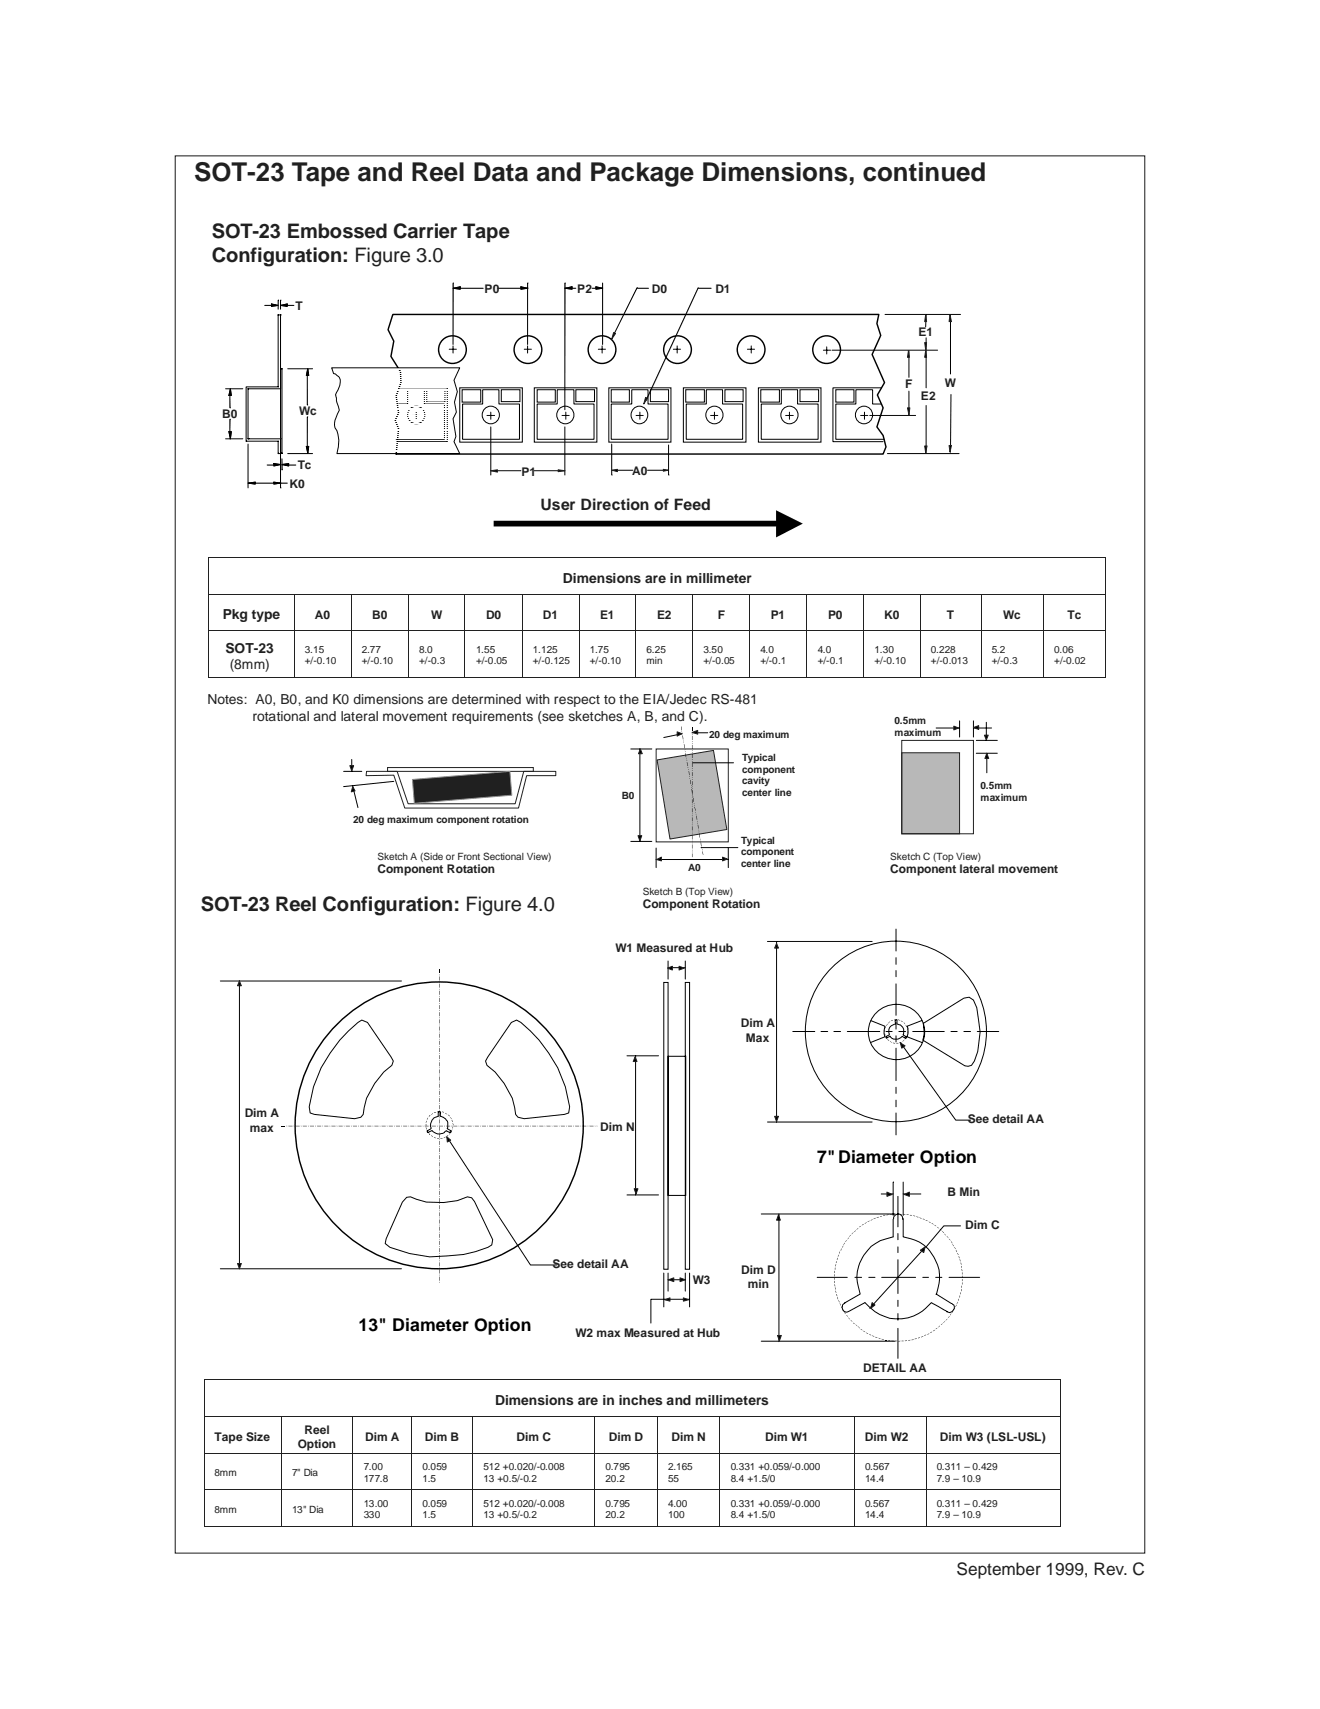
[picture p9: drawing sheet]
<svg xmlns="http://www.w3.org/2000/svg" width="216mm" height="279mm" viewBox="0 0 216 279" stroke-linecap="round" stroke-linejoin="round" font-family="sans-serif">
<defs><g id="words">
<text font-size="4.2" fill="#231f20" x="31.7" y="29.5">SOT-23 Tape and Reel Data and Package Dimensions, continued</text>
<g font-size="3.3" fill="#231f20">
<text x="34.6" y="38.9">SOT-23 Embossed Carrier Tape</text>
<text x="34.6" y="42.8">Configuration: Figure 3.0</text>
<text x="32.8" y="149">SOT-23 Reel Configuration: Figure 4.0</text>
</g>
<g font-size="2.9">
<text x="133.7" y="190.2">7&quot;Diameter Option</text>
<text x="58.6" y="217.6">13&quot; Diameter Option</text>
</g>
<text font-size="2.8" fill="#231f20" x="156.5" y="257.6">September 1999, Rev. C</text>
<text font-size="2.6" fill="#231f20" x="88.4" y="83.4">User Direction of Feed</text>
<g font-size="2.3" fill="#231f20">
<text x="92.1" y="95.3">Dimensions are in millimeter</text>
<text x="36.4" y="101.3">Pkg type</text>
<text x="36.9" y="106.8">SOT-23</text>
<text x="37.6" y="109.3">(8mm)</text>
<text x="33.9" y="115.1">Notes: A0, B0, and K0 dimensions are determined with respect to the EIA/Jedec RS-481</text>
<text x="41.3" y="117.8">rotational and lateral movement requirements (see sketches A, B, and C).</text>
<text x="81" y="229.7">Dimensions are in inches and millimeters</text>
</g>
<g font-size="1.9" fill="#231f20">
<text x="79.3" y="47.9">P0</text>
<text x="94.4" y="47.9">P2</text>
<text x="106.6" y="47.9">D0</text>
<text x="117" y="47.9">D1</text>
<text x="48.3" y="50.6">T</text>
<text x="150.2" y="55">E1</text>
<text x="148" y="63.4">F</text>
<text x="150.6" y="65.4">E2</text>
<text x="154.5" y="63.3">W</text>
<text x="36.3" y="68.3">B0</text>
<text x="48.9" y="67.9">Wc</text>
<text x="48.7" y="76.7">Tc</text>
<text x="85.3" y="77.8">P1</text>
<text x="103.4" y="77.6">A0</text>
<text x="47.4" y="79.9">K0</text>
<text x="51.5" y="101.1">A0</text>
<text x="60.9" y="101.1">B0</text>
<text x="70.5" y="101.1">W</text>
<text x="79.5" y="101.1">D0</text>
<text x="88.8" y="101.1">D1</text>
<text x="98.2" y="101.1">E1</text>
<text x="107.5" y="101.1">E2</text>
<text x="117.4" y="101.1">F</text>
<text x="126.1" y="101.1">P1</text>
<text x="135.5" y="101.1">P0</text>
<text x="144.6" y="101.1">K0</text>
<text x="154.8" y="101.1">T</text>
<text x="164.1" y="101.1">Wc</text>
<text x="174.6" y="101.1">Tc</text>
<text x="61.8" y="142.8">Component Rotation</text>
<text x="145.6" y="142.8">Component lateral movement</text>
<text x="105.1" y="148.5">Component Rotation</text>
<text x="100.7" y="155.6">W1 Measured at Hub</text>
<text x="121.2" y="168">Dim A</text>
<text x="122" y="170.3">Max</text>
<text x="40" y="182.7">Dim A</text>
<text x="40.9" y="185.1">max</text>
<text x="98.2" y="184.9">Dim N</text>
<text x="158.3" y="183.5">See detail AA</text>
<text x="155" y="195.5">B Min</text>
<text x="157.9" y="201">Dim C</text>
<text x="90.4" y="207.3">See detail AA</text>
<text x="113.3" y="209.9">W3</text>
<text x="121.2" y="208.3">Dim D</text>
<text x="122.3" y="210.6">min</text>
<text x="94.1" y="218.7">W2 max Measured at Hub</text>
<text x="141.2" y="224.3">DETAIL AA</text>
<text x="35.1" y="235.6">Tape Size</text>
<text x="48.7" y="236.7">Option</text>
<text x="49.8" y="234.4">Reel</text>
<text x="59.7" y="235.6">Dim A</text>
<text x="69.5" y="235.6">Dim B</text>
<text x="84.5" y="235.6">Dim C</text>
<text x="99.6" y="235.6">Dim D</text>
<text x="109.8" y="235.6">Dim N</text>
<text x="125.1" y="235.6">Dim W1</text>
<text x="141.5" y="235.6">Dim W2</text>
<text x="153.7" y="235.6">Dim W3 (LSL-USL)</text>
</g>
<g font-size="1.6" fill="#231f20">
<text x="49.9" y="106.8">3.15</text>
<text x="59.2" y="106.8">2.77</text>
<text x="68.6" y="106.8">8.0</text>
<text x="77.9" y="106.8">1.55</text>
<text x="87.2" y="106.8">1.125</text>
<text x="96.5" y="106.8">1.75</text>
<text x="105.8" y="106.8">6.25</text>
<text x="115.1" y="106.8">3.50</text>
<text x="124.4" y="106.8">4.0</text>
<text x="133.7" y="106.8">4.0</text>
<text x="143" y="106.8">1.30</text>
<text x="152.3" y="106.8">0.228</text>
<text x="162.2" y="106.8">5.2</text>
<text x="172.4" y="106.8">0.06</text>
<text x="49.9" y="108.6">+/-0.10</text>
<text x="59.2" y="108.6">+/-0.10</text>
<text x="68.6" y="108.6">+/-0.3</text>
<text x="77.9" y="108.6">+/-0.05</text>
<text x="87.2" y="108.6">+/-0.125</text>
<text x="96.5" y="108.6">+/-0.10</text>
<text x="105.8" y="108.6">min</text>
<text x="115.1" y="108.6">+/-0.05</text>
<text x="124.4" y="108.6">+/-0.1</text>
<text x="133.7" y="108.6">+/-0.1</text>
<text x="143" y="108.6">+/-0.10</text>
<text x="152.3" y="108.6">+/-0.013</text>
<text x="162.2" y="108.6">+/-0.3</text>
<text x="172.4" y="108.6">+/-0.02</text>
<text x="146.3" y="118.4">0.5mm</text>
<text x="116" y="120.6">20 deg maximum</text>
<text x="121.4" y="124.4">Typical</text>
<text x="146.3" y="120.4">maximum</text>
<text x="101.7" y="130.6">B0</text>
<text x="121.4" y="126.3">component</text>
<text x="121.4" y="128.2">cavity</text>
<text x="121.4" y="130.2">center line</text>
<text x="160.4" y="129">0.5mm</text>
<text x="160.4" y="131">maximum</text>
<text x="57.8" y="134.6">20 deg maximum component rotation</text>
<text x="121.2" y="137.9">Typical</text>
<text x="61.8" y="140.6">Sketch A (Side or Front Sectional View)</text>
<text x="112.6" y="142.4">A0</text>
<text x="121.2" y="139.9">component</text>
<text x="121.2" y="141.8">center line</text>
<text x="145.6" y="140.6">Sketch C (Top View)</text>
<text x="105.1" y="146.3">Sketch B (Top View)</text>
<text x="35.1" y="241.3">8mm</text>
<text x="47.8" y="241.3">7&quot; Dia</text>
<text x="59.5" y="240.4">7.00</text>
<text x="59.5" y="242.2">177.8</text>
<text x="69.1" y="240.4">0.059</text>
<text x="69.1" y="242.2">1.5</text>
<text x="79.1" y="240.4">512 +0.020/-0.008</text>
<text x="79.1" y="242.2">13 +0.5/-0.2</text>
<text x="99" y="240.4">0.795</text>
<text x="99" y="242.2">20.2</text>
<text x="109.3" y="240.4">2.165</text>
<text x="109.3" y="242.2">55</text>
<text x="119.5" y="240.4">0.331 +0.059/-0.000</text>
<text x="119.5" y="242.2">8.4 +1.5/0</text>
<text x="141.5" y="240.4">0.567</text>
<text x="141.5" y="242.2">14.4</text>
<text x="153.2" y="240.4">0.311 – 0.429</text>
<text x="153.2" y="242.2">7.9 – 10.9</text>
<text x="35.1" y="247.3">8mm</text>
<text x="47.8" y="247.3">13&quot; Dia</text>
<text x="59.5" y="246.4">13.00</text>
<text x="59.5" y="248.2">330</text>
<text x="69.1" y="246.4">0.059</text>
<text x="69.1" y="248.2">1.5</text>
<text x="79.1" y="246.4">512 +0.020/-0.008</text>
<text x="79.1" y="248.2">13 +0.5/-0.2</text>
<text x="99" y="246.4">0.795</text>
<text x="99" y="248.2">20.2</text>
<text x="109.3" y="246.4">4.00</text>
<text x="109.3" y="248.2">100</text>
<text x="119.5" y="246.4">0.331 +0.059/-0.000</text>
<text x="119.5" y="248.2">8.4 +1.5/0</text>
<text x="141.5" y="246.4">0.567</text>
<text x="141.5" y="248.2">14.4</text>
<text x="153.2" y="246.4">0.311 – 0.429</text>
<text x="153.2" y="248.2">7.9 – 10.9</text>
</g>
</g></defs>
<g fill="#231f20">
<path d="M34.1 91.1h.1v.2h-.1z" fill-rule="evenodd"/>
<path d="M34.1 91.1h.1v.2h-.1z" fill-rule="evenodd"/>
</g>
<path d="M34.2 91.2h146.6" fill="none" stroke="#231f20" stroke-width=".16"/>
<g fill="#231f20">
<path d="M180.8 91.1h.1v.2h-.1z" fill-rule="evenodd"/>
<path d="M180.8 91.1h.1v.2h-.1z" fill-rule="evenodd"/>
</g>
<path d="M34.2 91.3v5.8M180.9 91.3v5.8" fill="none" stroke="#231f20" stroke-width=".16"/>
<path d="M34.1 97.1h.1v.1h-.1z" fill-rule="evenodd" fill="#231f20"/>
<path d="M34.2 97.1h13.9" fill="none" stroke="#231f20" stroke-width=".16"/>
<path d="M48.1 97.1h.1v.1h-.1z" fill-rule="evenodd" fill="#231f20"/>
<path d="M48.2 97.1h9.2" fill="none" stroke="#231f20" stroke-width=".16"/>
<path d="M57.4 97.1h.1v.1h-.1z" fill-rule="evenodd" fill="#231f20"/>
<path d="M57.5 97.1h9.2" fill="none" stroke="#231f20" stroke-width=".16"/>
<path d="M66.7 97.1h.1v.1h-.1z" fill-rule="evenodd" fill="#231f20"/>
<path d="M66.8 97.1h9.2" fill="none" stroke="#231f20" stroke-width=".16"/>
<path d="M76 97.1h.1v.1h-.1z" fill-rule="evenodd" fill="#231f20"/>
<path d="M76.1 97.1h9.3" fill="none" stroke="#231f20" stroke-width=".16"/>
<path d="M85.4 97.1h.1v.1h-.1z" fill-rule="evenodd" fill="#231f20"/>
<path d="M85.5 97.1h9.2" fill="none" stroke="#231f20" stroke-width=".16"/>
<path d="M94.7 97.1h.1v.1h-.1z" fill-rule="evenodd" fill="#231f20"/>
<path d="M94.8 97.1h9.1" fill="none" stroke="#231f20" stroke-width=".16"/>
<path d="M103.9 97.1h.1v.1h-.1z" fill-rule="evenodd" fill="#231f20"/>
<path d="M104 97.1h9.3" fill="none" stroke="#231f20" stroke-width=".16"/>
<path d="M113.3 97.1h.1v.1h-.1z" fill-rule="evenodd" fill="#231f20"/>
<path d="M113.4 97.1h9.2" fill="none" stroke="#231f20" stroke-width=".16"/>
<path d="M122.6 97.1h.1v.1h-.1z" fill-rule="evenodd" fill="#231f20"/>
<path d="M122.7 97.1h9.2" fill="none" stroke="#231f20" stroke-width=".16"/>
<path d="M131.9 97.1h.1v.1h-.1z" fill-rule="evenodd" fill="#231f20"/>
<path d="M132 97.1h9.2" fill="none" stroke="#231f20" stroke-width=".16"/>
<path d="M141.2 97.1h.1v.1h-.1z" fill-rule="evenodd" fill="#231f20"/>
<path d="M141.3 97.1h9.2" fill="none" stroke="#231f20" stroke-width=".16"/>
<path d="M150.5 97.1h.1v.1h-.1z" fill-rule="evenodd" fill="#231f20"/>
<path d="M150.6 97.1h9.8" fill="none" stroke="#231f20" stroke-width=".16"/>
<path d="M160.4 97.1h.1v.1h-.1z" fill-rule="evenodd" fill="#231f20"/>
<path d="M160.5 97.1h10" fill="none" stroke="#231f20" stroke-width=".16"/>
<path d="M170.5 97.1h.2v.1h-.2z" fill-rule="evenodd" fill="#231f20"/>
<path d="M170.7 97.1h10.1" fill="none" stroke="#231f20" stroke-width=".16"/>
<path d="M180.8 97.1h.1v.1h-.1z" fill-rule="evenodd" fill="#231f20"/>
<g fill="none" stroke="#231f20" stroke-width=".16">
<path d="M34.2 97.2v5.9M48.2 97.2v5.9M57.5 97.2v5.9M66.8 97.2v5.9M76.1 97.2v5.9M85.4 97.2v5.9M94.7 97.2v5.9M104 97.2v5.9M113.3 97.2v5.9M122.6 97.2v5.9M131.9 97.2v5.9M141.2 97.2v5.9"/>
<path d="M150.5 97.2v5.9M160.5 97.2v5.9M170.6 97.2v5.9M180.9 97.2v5.9"/>
</g>
<path d="M34.1 103.1h.1v.1h-.1z" fill-rule="evenodd" fill="#231f20"/>
<path d="M34.2 103.1h13.9" fill="none" stroke="#231f20" stroke-width=".16"/>
<path d="M48.1 103.1h.1v.1h-.1z" fill-rule="evenodd" fill="#231f20"/>
<path d="M48.2 103.1h9.2" fill="none" stroke="#231f20" stroke-width=".16"/>
<path d="M57.4 103.1h.1v.1h-.1z" fill-rule="evenodd" fill="#231f20"/>
<path d="M57.5 103.1h9.2" fill="none" stroke="#231f20" stroke-width=".16"/>
<path d="M66.7 103.1h.1v.1h-.1z" fill-rule="evenodd" fill="#231f20"/>
<path d="M66.8 103.1h9.2" fill="none" stroke="#231f20" stroke-width=".16"/>
<path d="M76 103.1h.1v.1h-.1z" fill-rule="evenodd" fill="#231f20"/>
<path d="M76.1 103.1h9.3" fill="none" stroke="#231f20" stroke-width=".16"/>
<path d="M85.4 103.1h.1v.1h-.1z" fill-rule="evenodd" fill="#231f20"/>
<path d="M85.5 103.1h9.2" fill="none" stroke="#231f20" stroke-width=".16"/>
<path d="M94.7 103.1h.1v.1h-.1z" fill-rule="evenodd" fill="#231f20"/>
<path d="M94.8 103.1h9.1" fill="none" stroke="#231f20" stroke-width=".16"/>
<path d="M103.9 103.1h.1v.1h-.1z" fill-rule="evenodd" fill="#231f20"/>
<path d="M104 103.1h9.3" fill="none" stroke="#231f20" stroke-width=".16"/>
<path d="M113.3 103.1h.1v.1h-.1z" fill-rule="evenodd" fill="#231f20"/>
<path d="M113.4 103.1h9.2" fill="none" stroke="#231f20" stroke-width=".16"/>
<path d="M122.6 103.1h.1v.1h-.1z" fill-rule="evenodd" fill="#231f20"/>
<path d="M122.7 103.1h9.2" fill="none" stroke="#231f20" stroke-width=".16"/>
<path d="M131.9 103.1h.1v.1h-.1z" fill-rule="evenodd" fill="#231f20"/>
<path d="M132 103.1h9.2" fill="none" stroke="#231f20" stroke-width=".16"/>
<path d="M141.2 103.1h.1v.1h-.1z" fill-rule="evenodd" fill="#231f20"/>
<path d="M141.3 103.1h9.2" fill="none" stroke="#231f20" stroke-width=".16"/>
<path d="M150.5 103.1h.1v.1h-.1z" fill-rule="evenodd" fill="#231f20"/>
<path d="M150.6 103.1h9.8" fill="none" stroke="#231f20" stroke-width=".16"/>
<path d="M160.4 103.1h.1v.1h-.1z" fill-rule="evenodd" fill="#231f20"/>
<path d="M160.5 103.1h10" fill="none" stroke="#231f20" stroke-width=".16"/>
<path d="M170.5 103.1h.2v.1h-.2z" fill-rule="evenodd" fill="#231f20"/>
<path d="M170.7 103.1h10.1" fill="none" stroke="#231f20" stroke-width=".16"/>
<path d="M180.8 103.1h.1v.1h-.1z" fill-rule="evenodd" fill="#231f20"/>
<path d="M34.2 103.2v7.4" fill="none" stroke="#231f20" stroke-width=".16"/>
<g fill="#231f20">
<path d="M34.1 110.6h.1v.2h-.1z" fill-rule="evenodd"/>
<path d="M34.1 110.6h.1v.2h-.1z" fill-rule="evenodd"/>
</g>
<path d="M34.2 110.7h13.9M48.2 103.2v7.4" fill="none" stroke="#231f20" stroke-width=".16"/>
<path d="M48.1 110.6h.1v.2h-.1z" fill-rule="evenodd" fill="#231f20"/>
<path d="M48.2 110.7h9.2M57.5 103.2v7.4" fill="none" stroke="#231f20" stroke-width=".16"/>
<path d="M57.4 110.6h.1v.2h-.1z" fill-rule="evenodd" fill="#231f20"/>
<path d="M57.5 110.7h9.2M66.8 103.2v7.4" fill="none" stroke="#231f20" stroke-width=".16"/>
<path d="M66.7 110.6h.1v.2h-.1z" fill-rule="evenodd" fill="#231f20"/>
<path d="M66.8 110.7h9.2M76.1 103.2v7.4" fill="none" stroke="#231f20" stroke-width=".16"/>
<path d="M76 110.6h.1v.2h-.1z" fill-rule="evenodd" fill="#231f20"/>
<path d="M76.1 110.7h9.3M85.4 103.2v7.4" fill="none" stroke="#231f20" stroke-width=".16"/>
<path d="M85.4 110.6h.1v.2h-.1z" fill-rule="evenodd" fill="#231f20"/>
<path d="M85.5 110.7h9.2M94.7 103.2v7.4" fill="none" stroke="#231f20" stroke-width=".16"/>
<path d="M94.7 110.6h.1v.2h-.1z" fill-rule="evenodd" fill="#231f20"/>
<path d="M94.8 110.7h9.1M104 103.2v7.4" fill="none" stroke="#231f20" stroke-width=".16"/>
<path d="M103.9 110.6h.1v.2h-.1z" fill-rule="evenodd" fill="#231f20"/>
<path d="M104 110.7h9.3M113.3 103.2v7.4" fill="none" stroke="#231f20" stroke-width=".16"/>
<path d="M113.3 110.6h.1v.2h-.1z" fill-rule="evenodd" fill="#231f20"/>
<path d="M113.4 110.7h9.2M122.6 103.2v7.4" fill="none" stroke="#231f20" stroke-width=".16"/>
<path d="M122.6 110.6h.1v.2h-.1z" fill-rule="evenodd" fill="#231f20"/>
<path d="M122.7 110.7h9.2M131.9 103.2v7.4" fill="none" stroke="#231f20" stroke-width=".16"/>
<path d="M131.9 110.6h.1v.2h-.1z" fill-rule="evenodd" fill="#231f20"/>
<path d="M132 110.7h9.2M141.2 103.2v7.4" fill="none" stroke="#231f20" stroke-width=".16"/>
<path d="M141.2 110.6h.1v.2h-.1z" fill-rule="evenodd" fill="#231f20"/>
<path d="M141.3 110.7h9.2M150.5 103.2v7.4" fill="none" stroke="#231f20" stroke-width=".16"/>
<path d="M150.5 110.6h.1v.2h-.1z" fill-rule="evenodd" fill="#231f20"/>
<path d="M150.6 110.7h9.8M160.5 103.2v7.4" fill="none" stroke="#231f20" stroke-width=".16"/>
<path d="M160.4 110.6h.1v.2h-.1z" fill-rule="evenodd" fill="#231f20"/>
<path d="M160.5 110.7h10M170.6 103.2v7.4" fill="none" stroke="#231f20" stroke-width=".16"/>
<path d="M170.5 110.6h.2v.2h-.2z" fill-rule="evenodd" fill="#231f20"/>
<path d="M170.7 110.7h10.1M180.9 103.2v7.4" fill="none" stroke="#231f20" stroke-width=".16"/>
<g fill="#231f20">
<path d="M180.8 110.6h.1v.2h-.1z" fill-rule="evenodd"/>
<path d="M180.8 110.6h.1v.2h-.1z" fill-rule="evenodd"/>
<path d="M33.3 225.5h.2v.2h-.2z" fill-rule="evenodd"/>
<path d="M33.3 225.5h.2v.2h-.2z" fill-rule="evenodd"/>
</g>
<path d="M33.5 225.6h139.9" fill="none" stroke="#231f20" stroke-width=".16"/>
<g fill="#231f20">
<path d="M173.4 225.5h.1v.2h-.1z" fill-rule="evenodd"/>
<path d="M173.4 225.5h.1v.2h-.1z" fill-rule="evenodd"/>
</g>
<path d="M33.4 225.7v5.8M173.4 225.7v5.8" fill="none" stroke="#231f20" stroke-width=".16"/>
<path d="M33.3 231.5h.2v.2h-.2z" fill-rule="evenodd" fill="#231f20"/>
<path d="M33.5 231.6h12.4" fill="none" stroke="#231f20" stroke-width=".16"/>
<path d="M45.9 231.5h.1v.2h-.1z" fill-rule="evenodd" fill="#231f20"/>
<path d="M46 231.6h11.6" fill="none" stroke="#231f20" stroke-width=".16"/>
<path d="M57.6 231.5h.2v.2h-.2z" fill-rule="evenodd" fill="#231f20"/>
<path d="M57.8 231.6h9.5" fill="none" stroke="#231f20" stroke-width=".16"/>
<path d="M67.3 231.5h.2v.2h-.2z" fill-rule="evenodd" fill="#231f20"/>
<path d="M67.5 231.6h9.7" fill="none" stroke="#231f20" stroke-width=".16"/>
<path d="M77.2 231.5h.2v.2h-.2z" fill-rule="evenodd" fill="#231f20"/>
<path d="M77.4 231.6h19.8" fill="none" stroke="#231f20" stroke-width=".16"/>
<path d="M97.2 231.5h.1v.2h-.1z" fill-rule="evenodd" fill="#231f20"/>
<path d="M97.3 231.6h10.1" fill="none" stroke="#231f20" stroke-width=".16"/>
<path d="M107.4 231.5h.2v.2h-.2z" fill-rule="evenodd" fill="#231f20"/>
<path d="M107.6 231.6h10" fill="none" stroke="#231f20" stroke-width=".16"/>
<path d="M117.6 231.5h.2v.2h-.2z" fill-rule="evenodd" fill="#231f20"/>
<path d="M117.8 231.6h21.9" fill="none" stroke="#231f20" stroke-width=".16"/>
<path d="M139.7 231.5h.1v.2h-.1z" fill-rule="evenodd" fill="#231f20"/>
<path d="M139.8 231.6h11.6" fill="none" stroke="#231f20" stroke-width=".16"/>
<path d="M151.4 231.5h.2v.2h-.2z" fill-rule="evenodd" fill="#231f20"/>
<path d="M151.6 231.6h21.8" fill="none" stroke="#231f20" stroke-width=".16"/>
<path d="M173.4 231.5h.1v.2h-.1z" fill-rule="evenodd" fill="#231f20"/>
<path d="M33.4 231.7v5.8M46 231.7v5.8M57.7 231.7v5.8M67.4 231.7v5.8M77.3 231.7v5.8M97.2 231.7v5.8M107.5 231.7v5.8M117.7 231.7v5.8M139.8 231.7v5.8M151.5 231.7v5.8M173.4 231.7v5.8" fill="none" stroke="#231f20" stroke-width=".16"/>
<path d="M33.3 237.5h.2v.2h-.2z" fill-rule="evenodd" fill="#231f20"/>
<path d="M33.5 237.6h12.4" fill="none" stroke="#231f20" stroke-width=".16"/>
<path d="M45.9 237.5h.1v.2h-.1z" fill-rule="evenodd" fill="#231f20"/>
<path d="M46 237.6h11.6" fill="none" stroke="#231f20" stroke-width=".16"/>
<path d="M57.6 237.5h.2v.2h-.2z" fill-rule="evenodd" fill="#231f20"/>
<path d="M57.8 237.6h9.5" fill="none" stroke="#231f20" stroke-width=".16"/>
<path d="M67.3 237.5h.2v.2h-.2z" fill-rule="evenodd" fill="#231f20"/>
<path d="M67.5 237.6h9.7" fill="none" stroke="#231f20" stroke-width=".16"/>
<path d="M77.2 237.5h.2v.2h-.2z" fill-rule="evenodd" fill="#231f20"/>
<path d="M77.4 237.6h19.8" fill="none" stroke="#231f20" stroke-width=".16"/>
<path d="M97.2 237.5h.1v.2h-.1z" fill-rule="evenodd" fill="#231f20"/>
<path d="M97.3 237.6h10.1" fill="none" stroke="#231f20" stroke-width=".16"/>
<path d="M107.4 237.5h.2v.2h-.2z" fill-rule="evenodd" fill="#231f20"/>
<path d="M107.6 237.6h10" fill="none" stroke="#231f20" stroke-width=".16"/>
<path d="M117.6 237.5h.2v.2h-.2z" fill-rule="evenodd" fill="#231f20"/>
<path d="M117.8 237.6h21.9" fill="none" stroke="#231f20" stroke-width=".16"/>
<path d="M139.7 237.5h.1v.2h-.1z" fill-rule="evenodd" fill="#231f20"/>
<path d="M139.8 237.6h11.6" fill="none" stroke="#231f20" stroke-width=".16"/>
<path d="M151.4 237.5h.2v.2h-.2z" fill-rule="evenodd" fill="#231f20"/>
<path d="M151.6 237.6h21.8" fill="none" stroke="#231f20" stroke-width=".16"/>
<path d="M173.4 237.5h.1v.2h-.1z" fill-rule="evenodd" fill="#231f20"/>
<path d="M33.4 237.7v5.7M46 237.7v5.7M57.7 237.7v5.7M67.4 237.7v5.7M77.3 237.7v5.7M97.2 237.7v5.7M107.5 237.7v5.7M117.7 237.7v5.7M139.8 237.7v5.7M151.5 237.7v5.7M173.4 237.7v5.7" fill="none" stroke="#231f20" stroke-width=".16"/>
<path d="M33.3 243.5h.2v.2h-.2z" fill-rule="evenodd" fill="#231f20"/>
<path d="M33.5 243.6h12.4" fill="none" stroke="#231f20" stroke-width=".16"/>
<path d="M45.9 243.5h.1v.2h-.1z" fill-rule="evenodd" fill="#231f20"/>
<path d="M46 243.6h11.6" fill="none" stroke="#231f20" stroke-width=".16"/>
<path d="M57.6 243.5h.2v.2h-.2z" fill-rule="evenodd" fill="#231f20"/>
<path d="M57.8 243.6h9.5" fill="none" stroke="#231f20" stroke-width=".16"/>
<path d="M67.3 243.5h.2v.2h-.2z" fill-rule="evenodd" fill="#231f20"/>
<path d="M67.5 243.6h9.7" fill="none" stroke="#231f20" stroke-width=".16"/>
<path d="M77.2 243.5h.2v.2h-.2z" fill-rule="evenodd" fill="#231f20"/>
<path d="M77.4 243.6h19.8" fill="none" stroke="#231f20" stroke-width=".16"/>
<path d="M97.2 243.5h.1v.2h-.1z" fill-rule="evenodd" fill="#231f20"/>
<path d="M97.3 243.6h10.1" fill="none" stroke="#231f20" stroke-width=".16"/>
<path d="M107.4 243.5h.2v.2h-.2z" fill-rule="evenodd" fill="#231f20"/>
<path d="M107.6 243.6h10" fill="none" stroke="#231f20" stroke-width=".16"/>
<path d="M117.6 243.5h.2v.2h-.2z" fill-rule="evenodd" fill="#231f20"/>
<path d="M117.8 243.6h21.9" fill="none" stroke="#231f20" stroke-width=".16"/>
<path d="M139.7 243.5h.1v.2h-.1z" fill-rule="evenodd" fill="#231f20"/>
<path d="M139.8 243.6h11.6" fill="none" stroke="#231f20" stroke-width=".16"/>
<path d="M151.4 243.5h.2v.2h-.2z" fill-rule="evenodd" fill="#231f20"/>
<path d="M151.6 243.6h21.8" fill="none" stroke="#231f20" stroke-width=".16"/>
<path d="M173.4 243.5h.1v.2h-.1z" fill-rule="evenodd" fill="#231f20"/>
<path d="M33.4 243.7v5.8" fill="none" stroke="#231f20" stroke-width=".16"/>
<g fill="#231f20">
<path d="M33.3 249.5h.2v.1h-.2z" fill-rule="evenodd"/>
<path d="M33.3 249.5h.2v.1h-.2z" fill-rule="evenodd"/>
</g>
<path d="M33.5 249.6h12.4M46 243.7v5.8" fill="none" stroke="#231f20" stroke-width=".16"/>
<path d="M45.9 249.5h.1v.1h-.1z" fill-rule="evenodd" fill="#231f20"/>
<path d="M46 249.6h11.6M57.7 243.7v5.8" fill="none" stroke="#231f20" stroke-width=".16"/>
<path d="M57.6 249.5h.2v.1h-.2z" fill-rule="evenodd" fill="#231f20"/>
<path d="M57.8 249.6h9.5M67.4 243.7v5.8" fill="none" stroke="#231f20" stroke-width=".16"/>
<path d="M67.3 249.5h.2v.1h-.2z" fill-rule="evenodd" fill="#231f20"/>
<path d="M67.5 249.6h9.7M77.3 243.7v5.8" fill="none" stroke="#231f20" stroke-width=".16"/>
<path d="M77.2 249.5h.2v.1h-.2z" fill-rule="evenodd" fill="#231f20"/>
<path d="M77.4 249.6h19.8M97.2 243.7v5.8" fill="none" stroke="#231f20" stroke-width=".16"/>
<path d="M97.2 249.5h.1v.1h-.1z" fill-rule="evenodd" fill="#231f20"/>
<path d="M97.3 249.6h10.1M107.5 243.7v5.8" fill="none" stroke="#231f20" stroke-width=".16"/>
<path d="M107.4 249.5h.2v.1h-.2z" fill-rule="evenodd" fill="#231f20"/>
<path d="M107.6 249.6h10M117.7 243.7v5.8" fill="none" stroke="#231f20" stroke-width=".16"/>
<path d="M117.6 249.5h.2v.1h-.2z" fill-rule="evenodd" fill="#231f20"/>
<path d="M117.8 249.6h21.9M139.8 243.7v5.8" fill="none" stroke="#231f20" stroke-width=".16"/>
<path d="M139.7 249.5h.1v.1h-.1z" fill-rule="evenodd" fill="#231f20"/>
<path d="M139.8 249.6h11.6M151.5 243.7v5.8" fill="none" stroke="#231f20" stroke-width=".16"/>
<path d="M151.4 249.5h.2v.1h-.2z" fill-rule="evenodd" fill="#231f20"/>
<path d="M151.6 249.6h21.8M173.4 243.7v5.8" fill="none" stroke="#231f20" stroke-width=".16"/>
<g fill="#231f20">
<path d="M173.4 249.5h.1v.1h-.1z" fill-rule="evenodd"/>
<path d="M173.4 249.5h.1v.1h-.1z" fill-rule="evenodd"/>
</g>
<path d="M55.2 167.4a23.5 23.5 0 0 1 36.1 3.4 23.5 23.5 0 0 1-10.3 34.8 23.5 23.5 0 0 1-28.7-8.4 23.5 23.5 0 0 1 2.9-29.8z" fill="none" stroke="#000" stroke-width=".23"/>
<g fill="none" stroke="#000" stroke-width=".16">
<path d="M109.3 157.1v3M109.3 158.2h2.8M112.1 157.1v3M125.5 153.9h17.1M127 153.9v29.5M146.6 151.9v3.6M146.6 156.6v1.1M146.6 158.7v1M36 160.4h29.7M39.2 160.4v47M57 168.6l1.5-1.4 .7-.4 .9 .4 3.8 5.6 .4 .7-.2 .7a12 12 0 0 0-4.5 6.9l-.2 1.1-.4 .5-1 .2-6.6-.7-.7-.2-.1-1.1a20.8 20.8 0 0 1 6.4-12.3zM83.6 167.2l.9-.4 .7 .4a22.3 22.3 0 0 1 8 13.7l-.2 1.1-.7 .2-6.6 .7-1-.2-.4-.5-.1-1.1a12 12 0 0 0-4.6-6.9l-.2-.7 .4-.7z"/>
<path d="M102.6 172.6h5.1M104 172.6v22.8M108.6 160.6h.7v46.9h-.7zM109.3 172.7h2.9v22.7h-2.9zM112.1 160.6h.7v46.9h-.7zM129.7 168.6h3.6M134.3 168.6h1.1M136.4 168.6h1.1M138.6 168.6h5.3M142.4 166.8l2.4 1a2.35 2.35 0 0 0 0 1.7l-2.4 .9M143.1 165.8a4.6 4.6 0 0 1 6.7-.4 4.6 4.6 0 0 1 0 6.7 4.6 4.6 0 0 1-6.7-.5 4.4 4.4 0 0 1 0-5.8zM144.9 168.6h1"/>
<path d="M145.5 169.4a1.24 1.24 0 0 0 2.1 0l.4 .3M145.6 169.4l-.5 .3M146.6 160.8v5.2M146.6 167.2v1M146.6 169.3v1.1M146.6 171.4v5.3M146.6 177.8v1M146.6 179.9v1M146.7 166.8l-.1-.1-.2 .1 .1 .6a1.25 1.25 0 0 0-1 1.8l-.6 .3v.2h.2M146.7 166.9v.5a1.21 1.21 0 0 1 1 1.8l.5 .3M147 168.6h1.1M147.3 170.4l9 12.7h2.4"/>
<path d="M148.2 169.4l.1 .3h-.3M149.3 168.6h5.1M150.8 166.8l-2.4 1 .1 .3v.9l-.1 .5 2.4 .9M151 167.3l6.7-4.1 .8-.2 .7 .5 .6 1.2 .5 4-.4 3.2-.5 1.6-.5 .7-.5 .1-.6-.1-6.9-4.2a4.6 4.6 0 0 0 .1-2.7zM155.5 168.6h1.1M157.7 168.6h1M159.8 168.6h3.6M66.5 195.7h.6l1 .4a12 12 0 0 0 8.3-.4l.7 .1 .5 .6 3 6.3-.2 .8a15.8 15.8 0 0 1-7.2 1.8l-2.9 .2-3.3-.6-3.2-1-.8-.6 .2-.8 2.6-6zM72 181.9l-.1-.2-.2 .1v.7a1.57 1.57 0 0 0-1.2 2l-.6 .3v.3l.2 .1 .6-.4a1.52 1.52 0 0 0 2.3 0l.6 .4M72.1 181.9l-.1 .6a1.7 1.7 0 0 1 1.2 1v1l.6 .4-.1 .3-.1-.1M73.1 185.9l13.7 20.9h4.3M102.6 195.4h5.1"/>
<path d="M124.5 198.5h21.9M125.5 183.4h17.1M127.4 198.5v20.8M144.1 195.2h2M146.1 199.3v2.9a6.8 6.8 0 0 0-5 3.4 5.9 5.9 0 0 0-.7 4.7l.3 1.3-2.6 1.4M146.2 193.3l-.1 5.4M146.2 199.3a.75 .75 0 0 1 .5-.8 .75 .75 0 0 1 .9 .4v.4M146.6 182v3.5M146.9 195.6v5M147.7 199.3v2.9a6.8 6.8 0 0 1 5.4 9.4M147.7 193.3v5.4M147.7 195.2h2.9"/>
<path d="M36 207.4h29.7M108.5 212.4h-2v3.9M108.6 208.1v5.6M108.6 212.4h4.2M109.3 208.1v3M109.3 209.2h2.8M112.1 208.1v3M112.8 208.1v5.6M124.5 219.3h21.9M133.7 208.8h4.9M138.2 213a.81 .81 0 0 0-.4 .8 .81 .81 0 0 0 .5 .7l.6-.1 2.6-1.4a6.9 6.9 0 0 0 10.8 0l2.6 1.4M139.8 208.8h1.1"/>
<path d="M142.1 208.8h1M144.2 208.8h5.6M146.9 201.7v1M146.9 203.8v1M146.9 205.9v5.6M146.9 212.6v1M146.9 214.8v1M146.9 217.2v4.9M150.9 208.8h1M151.3 203.9l-9 10M153 208.8h1.1M153.1 211.6l2.5 1.5"/>
<path d="M155.2 208.8h5M155.7 213.1a.79 .79 0 0 1 .4 .9 .79 .79 0 0 1-.8 .6l-.5-.2M157.1 200.4h-2.7l-2.9 3.4"/>
<circle cx="146.6" cy="168.6" r="14.8"/>
</g>
<g fill="#000">
<path d="M71.8 158.5l.1 .6z" fill-rule="evenodd"/>
<path d="M71.8 159.3l.1 .1z" fill-rule="evenodd"/>
<path d="M71.8 159.6l.1 .7z" fill-rule="evenodd"/>
<path d="M71.8 160.5l.1 .1z" fill-rule="evenodd"/>
<path d="M71.8 160.8l.1 .7z" fill-rule="evenodd"/>
<path d="M71.8 161.6l.1 .2z" fill-rule="evenodd"/>
<path d="M71.8 161.9l.1 .7z" fill-rule="evenodd"/>
<path d="M71.8 162.8l.1 .2z" fill-rule="evenodd"/>
<path d="M71.8 163.1l.1 .7z" fill-rule="evenodd"/>
<path d="M71.8 164l.1 .1z" fill-rule="evenodd"/>
<path d="M71.8 164.3l.1 .7z" fill-rule="evenodd"/>
<path d="M71.8 165.1l.1 .2z" fill-rule="evenodd"/>
<path d="M71.8 165.4l.1 .7z" fill-rule="evenodd"/>
<path d="M71.8 166.3l.1 .2z" fill-rule="evenodd"/>
<path d="M71.8 166.6l.1 .7z" fill-rule="evenodd"/>
<path d="M71.8 167.5l.1 .1z" fill-rule="evenodd"/>
<path d="M71.8 167.8l.1 .7z" fill-rule="evenodd"/>
<path d="M71.8 168.6l.1 .2z" fill-rule="evenodd"/>
<path d="M71.8 169l.1 .7z" fill-rule="evenodd"/>
<path d="M71.8 169.8l.1 .2z" fill-rule="evenodd"/>
<path d="M71.8 170.1l.1 .7z" fill-rule="evenodd"/>
<path d="M71.8 171l.1 .1z" fill-rule="evenodd"/>
<path d="M71.8 171.3l.1 .7z" fill-rule="evenodd"/>
<path d="M71.8 172.1l.1 .2z" fill-rule="evenodd"/>
<path d="M71.8 172.5l.1 .7z" fill-rule="evenodd"/>
<path d="M71.8 173.3l.1 .2z" fill-rule="evenodd"/>
<path d="M71.8 173.6l.1 .7z" fill-rule="evenodd"/>
<path d="M71.8 174.5l.1 .1z" fill-rule="evenodd"/>
<path d="M71.8 174.8l.1 .7z" fill-rule="evenodd"/>
<path d="M71.8 175.6l.1 .2z" fill-rule="evenodd"/>
<path d="M71.8 176l.1 .7z" fill-rule="evenodd"/>
<path d="M71.8 176.8l.1 .2z" fill-rule="evenodd"/>
<path d="M71.8 177.1l.1 .7z" fill-rule="evenodd"/>
<path d="M71.8 178l.1 .1z" fill-rule="evenodd"/>
<path d="M71.8 178.3l.1 .7z" fill-rule="evenodd"/>
<path d="M71.8 179.2l.1 .1z" fill-rule="evenodd"/>
<path d="M71.8 179.5l.1 .7z" fill-rule="evenodd"/>
<path d="M144.7 168.3l.1 .4z" fill-rule="evenodd"/>
<path d="M144.7 168.9l.1 .4z" fill-rule="evenodd"/>
<path d="M144.8 167.9l-.1 .3z" fill-rule="evenodd"/>
<path d="M144.8 169.4l.3 .3z" fill-rule="evenodd"/>
<path d="M145.1 167.4l-.2 .3z" fill-rule="evenodd"/>
<path d="M145.1 169.9l.4 .2-.1 .1z" fill-rule="evenodd"/>
<path d="M145.2 167.2l.3-.2 .1 .1-.3 .2z" fill-rule="evenodd"/>
<path d="M145.5 170.3l.1-.1 .3 .3z" fill-rule="evenodd"/>
<path d="M145.7 166.9l.4-.1z" fill-rule="evenodd"/>
<path d="M146 170.5l.1-.1 .3 .2z" fill-rule="evenodd"/>
<path d="M146.2 166.7l.4 .1z" fill-rule="evenodd"/>
<path d="M146.6 170.6l.3-.1z" fill-rule="evenodd"/>
<path d="M147.1 170.4h.4l-.2 .1z" fill-rule="evenodd"/>
<path d="M146.8 166.7l.4 .1z" fill-rule="evenodd"/>
<path d="M147.6 170.3l.3-.3z" fill-rule="evenodd"/>
<path d="M147.3 166.8l.3 .3z" fill-rule="evenodd"/>
<path d="M148.2 169.6l.1 .1-.3 .3v-.1z" fill-rule="evenodd"/>
<path d="M147.8 167.2l.2 .3z" fill-rule="evenodd"/>
<path d="M148.4 169.1l.1 .1-.1 .3-.1-.1z" fill-rule="evenodd"/>
<path d="M148.1 167.5l.3 .4z" fill-rule="evenodd"/>
<path d="M148.4 168.6h.2l-.1 .4z" fill-rule="evenodd"/>
<path d="M148.4 168.1v-.1l.1 .4z" fill-rule="evenodd"/>
<path d="M46 184.1h.7z" fill-rule="evenodd"/>
<path d="M46.8 184.1h.2z" fill-rule="evenodd"/>
<path d="M47.1 184.1h.7z" fill-rule="evenodd"/>
<path d="M48 184.1h.2z" fill-rule="evenodd"/>
<path d="M48.3 184.1h.7z" fill-rule="evenodd"/>
<path d="M49.2 184.1h.1z" fill-rule="evenodd"/>
<path d="M49.5 184.1h.7z" fill-rule="evenodd"/>
<path d="M50.3 184.1h.2z" fill-rule="evenodd"/>
<path d="M50.7 184.1h.7z" fill-rule="evenodd"/>
<path d="M51.5 184.1h.2z" fill-rule="evenodd"/>
<path d="M51.8 184.1h.7z" fill-rule="evenodd"/>
<path d="M52.7 184.1h.1z" fill-rule="evenodd"/>
<path d="M53 184.1h.7z" fill-rule="evenodd"/>
<path d="M53.9 184.1h.1z" fill-rule="evenodd"/>
<path d="M54.2 184.1h.7z" fill-rule="evenodd"/>
<path d="M55 184.1h.2z" fill-rule="evenodd"/>
<path d="M55.3 184.1h.7z" fill-rule="evenodd"/>
<path d="M56.2 184.1h.2z" fill-rule="evenodd"/>
<path d="M56.5 184.1h.7z" fill-rule="evenodd"/>
<path d="M57.4 184.1h.1z" fill-rule="evenodd"/>
<path d="M57.7 184.1h.7z" fill-rule="evenodd"/>
<path d="M58.5 184.1h.2z" fill-rule="evenodd"/>
<path d="M58.9 184.1h.7z" fill-rule="evenodd"/>
<path d="M59.7 184.1h.2z" fill-rule="evenodd"/>
<path d="M60 184.1h.7z" fill-rule="evenodd"/>
<path d="M60.9 184.1h.1z" fill-rule="evenodd"/>
<path d="M61.2 184.1h.7z" fill-rule="evenodd"/>
<path d="M62.1 184.1h.1z" fill-rule="evenodd"/>
<path d="M62.4 184.1h.7z" fill-rule="evenodd"/>
<path d="M63.2 184.1h.2z" fill-rule="evenodd"/>
<path d="M63.5 184.1h.8z" fill-rule="evenodd"/>
<path d="M64.4 184.1h.2z" fill-rule="evenodd"/>
<path d="M64.7 184.1h.7z" fill-rule="evenodd"/>
<path d="M65.6 184.1h.1z" fill-rule="evenodd"/>
<path d="M65.9 184.1h.7z" fill-rule="evenodd"/>
<path d="M66.8 184.1h.1z" fill-rule="evenodd"/>
<path d="M67.1 184.1h.7z" fill-rule="evenodd"/>
<path d="M67.9 184.1h.2z" fill-rule="evenodd"/>
<path d="M68.2 184.1h.7z" fill-rule="evenodd"/>
<path d="M69.1 184.1h.2z" fill-rule="evenodd"/>
<path d="M69.4 184.1h.7z" fill-rule="evenodd"/>
<path d="M69.6 183.8v.3z" fill-rule="evenodd"/>
<path d="M69.6 184.3l.2 .4z" fill-rule="evenodd"/>
<path d="M69.7 183.3l.1-.1-.2 .4z" fill-rule="evenodd"/>
<path d="M69.8 184.8h.1l.1 .4z" fill-rule="evenodd"/>
<path d="M70 182.7l-.2 .3z" fill-rule="evenodd"/>
<path d="M70.1 185.3l.1-.1 .1 .3z" fill-rule="evenodd"/>
<path d="M70.3 184.1h.1z" fill-rule="evenodd"/>
<path d="M70.3 182.3l-.2 .3 .2-.3h.1z" fill-rule="evenodd"/>
<path d="M70.5 185.6l.3 .3z" fill-rule="evenodd"/>
<path d="M70.6 184.1h.7z" fill-rule="evenodd"/>
<path d="M70.5 182.2l.3-.2-.2 .3z" fill-rule="evenodd"/>
<path d="M71 185.9l.3 .2z" fill-rule="evenodd"/>
<path d="M71 181.9l.4-.1z" fill-rule="evenodd"/>
<path d="M71.4 184.1h.2z" fill-rule="evenodd"/>
<path d="M71.4 186.2l.4-.1z" fill-rule="evenodd"/>
<path d="M71.8 184.1h.7z" fill-rule="evenodd"/>
<path d="M71.5 181.7h.6z" fill-rule="evenodd"/>
<path d="M71.8 180.3l.1 .2z" fill-rule="evenodd"/>
<path d="M71.8 180.6l.1 .7z" fill-rule="evenodd"/>
<path d="M71.8 181.5l.1 .1z" fill-rule="evenodd"/>
<path d="M71.8 181.8l.1 .7z" fill-rule="evenodd"/>
<path d="M71.8 182.7l.1 .1z" fill-rule="evenodd"/>
<path d="M71.8 183l.1 .7z" fill-rule="evenodd"/>
<path d="M71.8 183.8l.1 .2z" fill-rule="evenodd"/>
<path d="M71.8 184.1l.1 .7z" fill-rule="evenodd"/>
<path d="M71.8 185l.1 .2z" fill-rule="evenodd"/>
<path d="M71.8 185.3l.1 .7z" fill-rule="evenodd"/>
<path d="M71.8 186.2l.1 .1z" fill-rule="evenodd"/>
<path d="M71.8 186.5l.1 .7z" fill-rule="evenodd"/>
<path d="M71.8 187.3l.1 .2z" fill-rule="evenodd"/>
<path d="M71.8 187.6l.1 .7z" fill-rule="evenodd"/>
<path d="M71.8 188.5l.1 .2z" fill-rule="evenodd"/>
<path d="M71.8 188.8l.1 .7z" fill-rule="evenodd"/>
<path d="M71.8 189.7l.1 .1z" fill-rule="evenodd"/>
<path d="M71.8 190l.1 .7z" fill-rule="evenodd"/>
<path d="M71.8 190.8l.1 .2z" fill-rule="evenodd"/>
<path d="M71.8 191.2l.1 .7z" fill-rule="evenodd"/>
<path d="M71.8 192l.1 .2z" fill-rule="evenodd"/>
<path d="M71.8 192.3l.1 .7z" fill-rule="evenodd"/>
<path d="M71.8 193.2l.1 .1z" fill-rule="evenodd"/>
<path d="M71.8 193.5l.1 .7z" fill-rule="evenodd"/>
<path d="M71.8 194.3l.1 .2z" fill-rule="evenodd"/>
<path d="M71.8 194.7l.1 .7z" fill-rule="evenodd"/>
<path d="M71.8 195.5l.1 .2z" fill-rule="evenodd"/>
<path d="M71.8 195.8l.1 .7z" fill-rule="evenodd"/>
<path d="M71.8 196.7l.1 .1z" fill-rule="evenodd"/>
<path d="M71.8 197l.1 .7z" fill-rule="evenodd"/>
<path d="M71.8 197.8l.1 .2z" fill-rule="evenodd"/>
<path d="M71.8 198.2l.1 .7z" fill-rule="evenodd"/>
<path d="M71.8 199l.1 .2z" fill-rule="evenodd"/>
<path d="M71.8 199.3l.1 .7z" fill-rule="evenodd"/>
<path d="M72 186.2l.4-.1z" fill-rule="evenodd"/>
<path d="M72.5 186l.4-.1-.3 .2z" fill-rule="evenodd"/>
<path d="M72.3 181.7l.3 .2z" fill-rule="evenodd"/>
<path d="M72.6 184.1h.2z" fill-rule="evenodd"/>
<path d="M72.9 184.1h.7z" fill-rule="evenodd"/>
<path d="M73 185.8l.3-.3z" fill-rule="evenodd"/>
<path d="M72.8 182l.3 .2z" fill-rule="evenodd"/>
<path d="M73.6 185.2l-.1 .3z" fill-rule="evenodd"/>
<path d="M73.2 182.2l.4 .3z" fill-rule="evenodd"/>
<path d="M73.9 184.8l.1-.1-.2 .3z" fill-rule="evenodd"/>
<path d="M73.6 182.7l.3 .2-.1 .1z" fill-rule="evenodd"/>
<path d="M73.8 184.1h.1z" fill-rule="evenodd"/>
<path d="M74 184.2l.1-.1-.1 .4z" fill-rule="evenodd"/>
<path d="M74 183.7l.1-.1v.4z" fill-rule="evenodd"/>
<path d="M73.9 183.1v-.1l.2 .4z" fill-rule="evenodd"/>
<path d="M74.1 184.1h.7z" fill-rule="evenodd"/>
<path d="M75 184.1h.1z" fill-rule="evenodd"/>
<path d="M75.3 184.1h.7z" fill-rule="evenodd"/>
<path d="M76.1 184.1h.2z" fill-rule="evenodd"/>
<path d="M76.4 184.1h.7z" fill-rule="evenodd"/>
<path d="M77.3 184.1h.2z" fill-rule="evenodd"/>
<path d="M77.6 184.1h.7z" fill-rule="evenodd"/>
<path d="M78.5 184.1h.1z" fill-rule="evenodd"/>
<path d="M78.8 184.1h.7z" fill-rule="evenodd"/>
<path d="M79.6 184.1h.2z" fill-rule="evenodd"/>
<path d="M80 184.1h.7z" fill-rule="evenodd"/>
<path d="M80.8 184.1h.2z" fill-rule="evenodd"/>
<path d="M81.1 184.1h.7z" fill-rule="evenodd"/>
<path d="M82 184.1h.2z" fill-rule="evenodd"/>
<path d="M82.3 184.1h.7z" fill-rule="evenodd"/>
<path d="M83.2 184.1h.1z" fill-rule="evenodd"/>
<path d="M83.5 184.1h.7z" fill-rule="evenodd"/>
<path d="M84.3 184.1h.2z" fill-rule="evenodd"/>
<path d="M84.7 184.1h.7z" fill-rule="evenodd"/>
<path d="M85.5 184.1h.2z" fill-rule="evenodd"/>
<path d="M85.8 184.1h.7z" fill-rule="evenodd"/>
<path d="M86.7 184.1h.1z" fill-rule="evenodd"/>
<path d="M87 184.1h.7z" fill-rule="evenodd"/>
<path d="M87.9 184.1h.1z" fill-rule="evenodd"/>
<path d="M88.2 184.1h.7z" fill-rule="evenodd"/>
<path d="M89 184.1h.2z" fill-rule="evenodd"/>
<path d="M89.3 184.1h.7z" fill-rule="evenodd"/>
<path d="M90.2 184.1h.2z" fill-rule="evenodd"/>
<path d="M90.5 184.1h.7z" fill-rule="evenodd"/>
<path d="M91.4 184.1h.1z" fill-rule="evenodd"/>
<path d="M91.7 184.1h.7z" fill-rule="evenodd"/>
<path d="M92.5 184.1h.2z" fill-rule="evenodd"/>
<path d="M92.9 184.1h.7z" fill-rule="evenodd"/>
<path d="M93.7 184.1h.2z" fill-rule="evenodd"/>
<path d="M94 184.1h.7z" fill-rule="evenodd"/>
<path d="M94.9 184.1h.1z" fill-rule="evenodd"/>
<path d="M95.2 184.1h.7z" fill-rule="evenodd"/>
<path d="M96.1 184.1h.1z" fill-rule="evenodd"/>
<path d="M96.4 184.1h.7z" fill-rule="evenodd"/>
<path d="M97.2 184.1h.2z" fill-rule="evenodd"/>
<path d="M97.5 184.1h.2z" fill-rule="evenodd"/>
<path d="M141.4 200l.3-.2 .1 .1-.3 .2z" fill-rule="evenodd"/>
<path d="M141.9 199.7l.3-.1h.1l-.4 .2z" fill-rule="evenodd"/>
<path d="M142.4 199.5l.3-.2z" fill-rule="evenodd"/>
<path d="M142.9 199.3l.3-.2 .1 .1z" fill-rule="evenodd"/>
<path d="M143.3 199.1l.4-.2z" fill-rule="evenodd"/>
<path d="M143.9 198.9l.3-.1 .1 .1z" fill-rule="evenodd"/>
<path d="M144.4 198.7h.4z" fill-rule="evenodd"/>
<path d="M145 198.6h.4z" fill-rule="evenodd"/>
<path d="M145.5 198.6h.4z" fill-rule="evenodd"/>
<path d="M146.1 198.5h.4z" fill-rule="evenodd"/>
<path d="M146.6 198.5h.4z" fill-rule="evenodd"/>
<path d="M147.2 198.5h.4z" fill-rule="evenodd"/>
<path d="M147.7 198.5l.4 .1z" fill-rule="evenodd"/>
<path d="M148.3 198.6h.4z" fill-rule="evenodd"/>
<path d="M148.8 198.6l.4 .1-.1 .1z" fill-rule="evenodd"/>
<path d="M149.4 198.7l.3 .2z" fill-rule="evenodd"/>
<path d="M149.8 198.9l.4 .1z" fill-rule="evenodd"/>
<path d="M150.4 199l.4 .2-.1 .1z" fill-rule="evenodd"/>
<path d="M150.9 199.3l.3 .1z" fill-rule="evenodd"/>
<path d="M151.4 199.5l.3 .1z" fill-rule="evenodd"/>
<path d="M151.9 199.7l.4 .2-.1 .1z" fill-rule="evenodd"/>
<path d="M71.8 200.2l.1 .1z" fill-rule="evenodd"/>
<path d="M71.8 200.5l.1 .7z" fill-rule="evenodd"/>
<path d="M71.8 201.4l.1 .1z" fill-rule="evenodd"/>
<path d="M71.8 201.7l.1 .7z" fill-rule="evenodd"/>
<path d="M71.8 202.5l.1 .2z" fill-rule="evenodd"/>
<path d="M71.8 202.8l.1 .7z" fill-rule="evenodd"/>
<path d="M71.8 203.7l.1 .1z" fill-rule="evenodd"/>
<path d="M71.8 204l.1 .7z" fill-rule="evenodd"/>
<path d="M71.8 204.9l.1 .1z" fill-rule="evenodd"/>
<path d="M71.8 205.2l.1 .7z" fill-rule="evenodd"/>
<path d="M71.8 206l.1 .2z" fill-rule="evenodd"/>
<path d="M71.8 206.3l.1 .7z" fill-rule="evenodd"/>
<path d="M71.8 207.2l.1 .2z" fill-rule="evenodd"/>
<path d="M71.8 207.5l.1 .7z" fill-rule="evenodd"/>
<path d="M71.8 208.4l.1 .1z" fill-rule="evenodd"/>
<path d="M71.8 208.7l.1 .7z" fill-rule="evenodd"/>
<path d="M71.8 209.5l.1 .2z" fill-rule="evenodd"/>
<path d="M136.5 207.8v-.1v.4z" fill-rule="evenodd"/>
<path d="M136.5 208.3v.4z" fill-rule="evenodd"/>
<path d="M136.5 208.8v.4z" fill-rule="evenodd"/>
<path d="M136.5 209.4v.4z" fill-rule="evenodd"/>
<path d="M136.5 210v-.1l.1 .4z" fill-rule="evenodd"/>
<path d="M136.5 207.3l.1-.1v.4z" fill-rule="evenodd"/>
<path d="M136.5 210.5l.2 .3-.1 .1z" fill-rule="evenodd"/>
<path d="M136.6 211l.2 .4z" fill-rule="evenodd"/>
<path d="M136.7 206.7h.1l-.2 .3z" fill-rule="evenodd"/>
<path d="M136.8 206.2l-.1 .3z" fill-rule="evenodd"/>
<path d="M136.8 211.6l.1 .3z" fill-rule="evenodd"/>
<path d="M136.9 205.6v.4z" fill-rule="evenodd"/>
<path d="M136.9 212l.2 .4z" fill-rule="evenodd"/>
<path d="M137.1 212.6l.2 .3v.1z" fill-rule="evenodd"/>
<path d="M137.2 205.1l.1 .1-.2 .3-.1-.1z" fill-rule="evenodd"/>
<path d="M137.3 204.6v.3z" fill-rule="evenodd"/>
<path d="M137.3 213.1l.1-.1 .2 .4z" fill-rule="evenodd"/>
<path d="M137.6 204.1l-.1 .4z" fill-rule="evenodd"/>
<path d="M137.6 213.6l.2 .3z" fill-rule="evenodd"/>
<path d="M137.8 214.1l.2 .3z" fill-rule="evenodd"/>
<path d="M137.9 203.6l.1 .1-.3 .3z" fill-rule="evenodd"/>
<path d="M138.1 203.2l.1-.1-.2 .4z" fill-rule="evenodd"/>
<path d="M138.1 214.5l.2 .3z" fill-rule="evenodd"/>
<path d="M138.4 202.8l-.1 .3z" fill-rule="evenodd"/>
<path d="M138.4 215l.3 .3z" fill-rule="evenodd"/>
<path d="M138.8 215.4l.3 .3-.4-.2z" fill-rule="evenodd"/>
<path d="M138.8 202.3l.1 .1-.3 .2z" fill-rule="evenodd"/>
<path d="M138.9 202.1l.3-.2-.2 .3z" fill-rule="evenodd"/>
<path d="M139.1 215.8l.3 .3z" fill-rule="evenodd"/>
<path d="M139.3 201.7l.3-.2-.2 .3z" fill-rule="evenodd"/>
<path d="M139.5 216.2l.3 .3z" fill-rule="evenodd"/>
<path d="M139.7 201.4l.3-.3-.2 .3z" fill-rule="evenodd"/>
<path d="M139.9 216.6l.1-.1 .2 .4z" fill-rule="evenodd"/>
<path d="M140.1 201l.3-.3-.3 .3z" fill-rule="evenodd"/>
<path d="M140.4 216.9l.3 .3-.4-.3z" fill-rule="evenodd"/>
<path d="M140.5 200.6l.3-.2v.1z" fill-rule="evenodd"/>
<path d="M140.8 217.2l.3 .3z" fill-rule="evenodd"/>
<path d="M140.9 200.3l.3-.2 .1 .1z" fill-rule="evenodd"/>
<path d="M141.2 217.6l.4 .2z" fill-rule="evenodd"/>
<path d="M141.6 217.9l.4 .1-.1 .1z" fill-rule="evenodd"/>
<path d="M142.2 218.1l.3 .2z" fill-rule="evenodd"/>
<path d="M142.6 218.3l.4 .2v.1z" fill-rule="evenodd"/>
<path d="M143.1 218.6l.4 .1z" fill-rule="evenodd"/>
<path d="M143.7 218.7l.4 .2h-.3z" fill-rule="evenodd"/>
<path d="M144.2 218.9l.4 .1h-.1z" fill-rule="evenodd"/>
<path d="M144.8 219l.3 .1z" fill-rule="evenodd"/>
<path d="M145.2 219.1l.4 .1z" fill-rule="evenodd"/>
<path d="M145.8 219.2l.4 .1z" fill-rule="evenodd"/>
<path d="M146.3 219.3l.4-.1z" fill-rule="evenodd"/>
<path d="M146.9 219.3l.4-.1-.4 .1z" fill-rule="evenodd"/>
<path d="M147.4 219.3l.4-.1z" fill-rule="evenodd"/>
<path d="M148 219.2l.4-.1-.4 .2z" fill-rule="evenodd"/>
<path d="M148.5 219.1l.4-.1-.3 .2z" fill-rule="evenodd"/>
<path d="M149.1 219h.3l-.3 .1z" fill-rule="evenodd"/>
<path d="M149.6 218.9l.4-.1z" fill-rule="evenodd"/>
<path d="M150.1 218.7l.4-.1z" fill-rule="evenodd"/>
<path d="M150.6 218.6l.4-.2-.3 .2z" fill-rule="evenodd"/>
<path d="M151.2 218.3l.3-.1z" fill-rule="evenodd"/>
<path d="M151.6 218.2l.3-.3 .1 .1z" fill-rule="evenodd"/>
<path d="M152.1 217.9l.4-.2-.3 .2z" fill-rule="evenodd"/>
<path d="M152.6 217.6l.3-.2 .1 .1z" fill-rule="evenodd"/>
<path d="M152.4 200l.3 .2-.4-.2z" fill-rule="evenodd"/>
<path d="M153 217.2l.4-.1z" fill-rule="evenodd"/>
<path d="M152.8 200.3l.3 .2z" fill-rule="evenodd"/>
<path d="M153.4 216.9l.3-.2-.2 .3z" fill-rule="evenodd"/>
<path d="M153.3 200.6l.3 .2z" fill-rule="evenodd"/>
<path d="M153.9 216.5l.3-.1z" fill-rule="evenodd"/>
<path d="M153.7 201v-.1l.3 .3z" fill-rule="evenodd"/>
<path d="M154.1 201.4v-.1l.3 .3z" fill-rule="evenodd"/>
<path d="M154.3 216.2l.3-.2-.2 .3z" fill-rule="evenodd"/>
<path d="M154.7 215.8l.3-.2z" fill-rule="evenodd"/>
<path d="M154.4 201.7h.1l.3 .3z" fill-rule="evenodd"/>
<path d="M155.2 215.1l.1 .1-.2 .3z" fill-rule="evenodd"/>
<path d="M154.8 202.1h.1l.3 .3z" fill-rule="evenodd"/>
<path d="M155.5 214.8l-.1 .3z" fill-rule="evenodd"/>
<path d="M155.2 202.5l.3 .3h-.1z" fill-rule="evenodd"/>
<path d="M155.9 214.3l-.2 .3z" fill-rule="evenodd"/>
<path d="M155.5 202.9l.3 .3-.1 .1z" fill-rule="evenodd"/>
<path d="M156.2 213.8l-.3 .3z" fill-rule="evenodd"/>
<path d="M155.9 203.4l.1 .4-.2-.3z" fill-rule="evenodd"/>
<path d="M156.4 213.3l.1 .1-.3 .3z" fill-rule="evenodd"/>
<path d="M156.2 203.8l.1 .4h-.1l-.1-.3z" fill-rule="evenodd"/>
<path d="M156.6 212.8l.1 .1-.2 .3z" fill-rule="evenodd"/>
<path d="M156.3 204.4l.1-.1 .2 .4z" fill-rule="evenodd"/>
<path d="M156.8 212.3l-.1 .3z" fill-rule="evenodd"/>
<path d="M156.6 204.9l.2 .3z" fill-rule="evenodd"/>
<path d="M156.9 211.8l.1 .2-.1 .2z" fill-rule="evenodd"/>
<path d="M156.8 205.3l.1 .4z" fill-rule="evenodd"/>
<path d="M157.1 211.2l.1 .1-.2 .3z" fill-rule="evenodd"/>
<path d="M156.9 205.9l.2 .3-.1 .1z" fill-rule="evenodd"/>
<path d="M157.2 210.8l.1-.1v.4z" fill-rule="evenodd"/>
<path d="M157.1 206.4l.2 .3-.1 .1z" fill-rule="evenodd"/>
<path d="M157.3 210.2v.3z" fill-rule="evenodd"/>
<path d="M157.2 207l.1 .3z" fill-rule="evenodd"/>
<path d="M157.3 209.7l.1-.1v.4z" fill-rule="evenodd"/>
<path d="M157.3 209.1h.1v.4z" fill-rule="evenodd"/>
<path d="M157.3 208.6l.1-.1v.4z" fill-rule="evenodd"/>
<path d="M157.3 208l.1 .4z" fill-rule="evenodd"/>
<path d="M157.3 207.4l.1 .4-.1-.3z" fill-rule="evenodd"/>
</g>
<g fill="#000" stroke="#231f20" stroke-width=".16">
<path d="M109.2 158.3l.8-.3v.6z" fill-rule="evenodd"/>
<path d="M111.1 158l.8 .3-.8 .3z" fill-rule="evenodd"/>
<path d="M127 154.2l.3 .8h-.6z" fill-rule="evenodd"/>
<path d="M39.2 160.4l.3 .8h-.6z" fill-rule="evenodd"/>
<path d="M103.9 172.8l.3 .7h-.6z" fill-rule="evenodd"/>
<path d="M147.3 170.5l.7 .5-.5 .4z" fill-rule="evenodd"/>
<path d="M73.1 185.9l.6 .5-.5 .3z" fill-rule="evenodd"/>
<path d="M103.7 194.3h.6l-.3 .9z" fill-rule="evenodd"/>
<path d="M126.7 182.5h.6l-.3 .9z" fill-rule="evenodd"/>
<path d="M127.3 198.6l.3 .9h-.6z" fill-rule="evenodd"/>
<path d="M145.1 194.9l.8 .4-.8 .3z" fill-rule="evenodd"/>
<path d="M147.9 195.3l.8-.4v.7z" fill-rule="evenodd"/>
<path d="M38.9 206.6h.6l-.3 .8z" fill-rule="evenodd"/>
<path d="M108.7 212.5l.9-.3v.5z" fill-rule="evenodd"/>
<path d="M109.3 209.2l.9-.3v.6z" fill-rule="evenodd"/>
<path d="M111.2 208.9l.9 .3-.9 .3z" fill-rule="evenodd"/>
<path d="M111.8 212.2l.8 .3-.8 .2z" fill-rule="evenodd"/>
<path d="M127.2 218.3h.6l-.3 .9z" fill-rule="evenodd"/>
<path d="M142.6 213l.5 .4-.7 .5z" fill-rule="evenodd"/>
<path d="M150.5 204.4l.8-.6-.2 1z" fill-rule="evenodd"/>
</g>
<path d="M60 126.1h5l1.8 5.3h17.5l1.4-5.3h5.2v.7h-4.8l-1.3 5.3h-18.6l-1.8-5.4-4.5 .1zM63.4 125.5h23.8v.6h-23.8z" fill="none" stroke="#231f20" stroke-width=".16"/>
<path d="M67.5 127.4l15.9-1.3 .3 3.9-15.9 1.3z" fill-rule="evenodd" fill="#231f20" stroke="#878f96" stroke-width=".16"/>
<path d="M56.2 126.1h3M57.5 124.2v1.9M57.7 128.5l.8 3.5M64.4 127.7l-8.2 .9" fill="none" stroke="#000" stroke-width=".16"/>
<path d="M147.5 123.1h9.4v13.2h-9.4z" fill-rule="evenodd" fill="#b3b9c0" stroke="#231f20" stroke-width=".16"/>
<path d="M147.5 121h11.7v15.3h-11.7z" fill="none" stroke="#231f20" stroke-width=".16"/>
<path d="M153.1 119h3.8M156.9 117.9v2.6M159.2 117.9v2.6M159.2 119h3M161.3 118.1v2.9M159.7 121h3.4M159.7 123.1h3.4M161.4 123.1v3.2" fill="none" stroke="#000" stroke-width=".16"/>
<path d="M107.5 124.2l9.2-1.5 2.2 12.9-9.3 1.6z" fill-rule="evenodd" fill="#b3b9c0" stroke="#231f20" stroke-width=".16"/>
<path d="M45.9 71.7h.1M107.3 122.4h11.8v15.2h-11.8z" fill="none" stroke="#231f20" stroke-width=".16"/>
<g fill="#000">
<path d="M43.3 49.9h1.1zM44.4 49.7l1.1 .2-1.1 .2zM45.5 49.1v1.5zM45.9 49.1v1.5zM47 49.9h1.1zM45.9 49.9l1.1-.2v.4zM74.1 47.1l1.2-.2v.4zM85.2 46.9l1.1 .2-1.1 .2zM93.6 47.1h.6zM92.4 47.1l1.2-.2v.4zM96.8 47.1h.7zM97.5 46.9l1.1 .2-1.1 .2z"/>
<path d="M104.2 47l-3.7 7.4zM104.3 47.1h1.8zM37.7 63.6l.1 1.1h-.4zM37.4 70.6h.4l-.1 1.1zM40.6 79l1.1-.2v.3zM43.7 76h1.1zM44.8 75.8l1.1 .1-1.1 .3zM44.8 78.8l1.1 .2-1.1 .1zM45.9 75l.1 1.8zM45.9 79h1.1zM46.1 75l.1 1.8zM47.2 76h1.2z"/>
<path d="M46.1 75.9l1.1-.1v.4zM50.3 60.3l.2 1.1h-.4zM50.1 73h.4l-.2 1.1zM114.2 47l-8.5 18.4zM126.9 83.4l4.4 2.2-4.4 2.3z"/>
<path d="M111.4 118.8l.1 .6z" fill-rule="evenodd"/>
<path d="M111.5 119.6l.1 .1z" fill-rule="evenodd"/>
<path d="M111.5 120l.1-.1v.1z" fill-rule="evenodd"/>
<path d="M113.2 118.9l.1 .6z" fill-rule="evenodd"/>
<path d="M113.2 119.6l.1 .2z" fill-rule="evenodd"/>
<path d="M111.6 120.2l.2 .7z" fill-rule="evenodd"/>
<path d="M111.8 121l.1 .2z" fill-rule="evenodd"/>
<path d="M111.8 121.4h.1v.1z" fill-rule="evenodd"/>
<path d="M111.9 121.7l.1 .7z" fill-rule="evenodd"/>
<path d="M112 122.5v.2z" fill-rule="evenodd"/>
<path d="M112 122.8l.2 .1-.1 .1z" fill-rule="evenodd"/>
<path d="M112.1 123.1l.1 .8z" fill-rule="evenodd"/>
<path d="M112.2 124l.1 .2z" fill-rule="evenodd"/>
<path d="M112.3 124.2l.1 .2z" fill-rule="evenodd"/>
<path d="M112.4 124.6l.2 .7-.3-.7z" fill-rule="evenodd"/>
<path d="M112.5 125.5l.1-.1v.2z" fill-rule="evenodd"/>
<path d="M112.6 125.7v.2z" fill-rule="evenodd"/>
<path d="M112.6 126l.2 .7z" fill-rule="evenodd"/>
<path d="M112.7 126.9l.2 .1h-.1z" fill-rule="evenodd"/>
<path d="M112.8 127.2l.1 .2z" fill-rule="evenodd"/>
<path d="M112.9 127.5l.1 .7z" fill-rule="evenodd"/>
<path d="M113 128.4v.1z" fill-rule="evenodd"/>
<path d="M113 128.7l.1 .1z" fill-rule="evenodd"/>
<path d="M113.1 129l.2 .6z" fill-rule="evenodd"/>
<path d="M113.2 120l.1 .1z" fill-rule="evenodd"/>
<path d="M113.2 120.3l.1 .7z" fill-rule="evenodd"/>
<path d="M113.2 121.1l.1 .2z" fill-rule="evenodd"/>
<path d="M113.2 121.4l.1 .2z" fill-rule="evenodd"/>
<path d="M113.2 121.7l.1 .7z" fill-rule="evenodd"/>
<path d="M113.2 122.6l.1 .2z" fill-rule="evenodd"/>
<path d="M113.2 122.9l.1 .2z" fill-rule="evenodd"/>
<path d="M113.2 123.2l.1 .7z" fill-rule="evenodd"/>
<path d="M113.2 124.1l.1 .1z" fill-rule="evenodd"/>
<path d="M113.2 124.4l.1 .2z" fill-rule="evenodd"/>
<path d="M113.2 124.7l.1 .7z" fill-rule="evenodd"/>
<path d="M113.2 125.6l.1 .1z" fill-rule="evenodd"/>
<path d="M113.2 125.9l.1 .1z" fill-rule="evenodd"/>
<path d="M113.2 126.2l.1 .7z" fill-rule="evenodd"/>
<path d="M113.2 127l.1 .2z" fill-rule="evenodd"/>
<path d="M113.2 127.4l.1 .1z" fill-rule="evenodd"/>
<path d="M113.2 127.7l.1 .7z" fill-rule="evenodd"/>
<path d="M113.2 128.5l.1 .2z" fill-rule="evenodd"/>
<path d="M113.2 128.8l.1 .2z" fill-rule="evenodd"/>
<path d="M113.2 129.1l.1 .7z" fill-rule="evenodd"/>
<path d="M113.2 130l.1 .2z" fill-rule="evenodd"/>
<path d="M113.2 130.3l.1 .2z" fill-rule="evenodd"/>
<path d="M113.2 130.6l.1 .7z" fill-rule="evenodd"/>
<path d="M113.2 131.5l.1 .1z" fill-rule="evenodd"/>
<path d="M113.2 131.8l.1 .2z" fill-rule="evenodd"/>
<path d="M113.2 132.1l.1 .7z" fill-rule="evenodd"/>
<path d="M113.2 133l.1 .1z" fill-rule="evenodd"/>
<path d="M113.2 133.3l.1 .1z" fill-rule="evenodd"/>
<path d="M113.2 133.6l.1 .7z" fill-rule="evenodd"/>
<path d="M113.2 134.4l.1 .2z" fill-rule="evenodd"/>
<path d="M113.2 134.8l.1 .1z" fill-rule="evenodd"/>
<path d="M113.2 135.1l.1 .7z" fill-rule="evenodd"/>
<path d="M113.2 135.9l.1 .2z" fill-rule="evenodd"/>
<path d="M113.2 136.2l.1 .2z" fill-rule="evenodd"/>
<path d="M113.2 136.5l.1 .7z" fill-rule="evenodd"/>
<path d="M113.2 137.4l.1 .2z" fill-rule="evenodd"/>
<path d="M113.2 137.7l.1 .2z" fill-rule="evenodd"/>
<path d="M113.2 138l.1 .7z" fill-rule="evenodd"/>
<path d="M113.2 138.9l.1 .1z" fill-rule="evenodd"/>
<path d="M113.2 139.2l.1 .2z" fill-rule="evenodd"/>
<path d="M113.2 139.5l.1 .6z" fill-rule="evenodd"/>
<path d="M113.3 129.8v.1z" fill-rule="evenodd"/>
<path d="M113.3 130.2v-.1l.1 .1z" fill-rule="evenodd"/>
<path d="M113.3 130.5l.1-.1 .1 .7z" fill-rule="evenodd"/>
<path d="M113.5 131.3l.1 .1z" fill-rule="evenodd"/>
<path d="M113.6 131.6v.1z" fill-rule="evenodd"/>
<path d="M113.6 131.9l.2 .6-.1 .1-.1-.6z" fill-rule="evenodd"/>
<path d="M113.7 132.7l.1 .2z" fill-rule="evenodd"/>
<path d="M113.8 133l.1 .2z" fill-rule="evenodd"/>
<path d="M113.9 133.4l.1 .6v.1z" fill-rule="evenodd"/>
<path d="M114 134.2l.1 .1-.1 .1z" fill-rule="evenodd"/>
<path d="M114 134.5l.1 .2z" fill-rule="evenodd"/>
<path d="M114.1 134.8l.2 .7z" fill-rule="evenodd"/>
<path d="M114.3 135.6l.1 .2z" fill-rule="evenodd"/>
<path d="M114.3 136l.1-.1v.2z" fill-rule="evenodd"/>
<path d="M114.4 136.2l.1 .7z" fill-rule="evenodd"/>
<path d="M114.5 137.1l.1 .1z" fill-rule="evenodd"/>
<path d="M114.5 137.5l.1-.1 .1 .2z" fill-rule="evenodd"/>
<path d="M114.6 137.7l.1 .7z" fill-rule="evenodd"/>
<path d="M114.7 138.6l.1 .1z" fill-rule="evenodd"/>
<path d="M114.8 138.9v.1z" fill-rule="evenodd"/>
<path d="M114.8 139.2l.3 .5z" fill-rule="evenodd"/>
</g>
<g fill="none" stroke="#000" stroke-width=".16">
<path d="M43.3 49.9h1.1M44.4 49.7l1.1 .2-1.1 .2zM45.6 49.1l-.1 1.5M45.9 49.9l1.1-.2v.4zM45.9 49.9h.1M46 49.1l-.1 1.5M47 49.9h1.1M73.5 57.1h1.1M74.1 47.1l1.2-.2v.4zM74.1 56.6v1.1M74.1 46.3v10M74.2 46.3l-.1 10"/>
<path d="M79 47.1h-3.7M85.2 46.9l1.1 .2-1.1 .2zM85.2 47.1h-3.8M85.7 57.1h1.2M86.3 47l.1 .1M86.3 56.6v1.1M86.3 46.3v10M86.4 46.3l-.1 10M92.4 47.1l1.2-.2v.4zM92.4 46.3v20.7M92.5 46.3l-.1 20.7M93.6 47.1h.6"/>
<path d="M96.8 47.1h.7M97.5 46.9l1.1 .2-1.1 .2zM97.9 57.1h1.1M98.5 56.6v1.1M98.6 46.3v10M104.3 47l-3.8 7.4M104.3 47.1h1.8M110.1 57.1h1.2M110.8 56.6v1.1M114.2 47l-8.5 18.4M116.3 47.1h-2.1M122.2 57.1h1.2"/>
<path d="M122.9 56.6v1.1M134.7 57.3h1.1M135.2 56.7v1.2M136.1 57.3h17.3M144.8 51.4h12.3M148.7 57.3v4.4M151.5 51.5l-.1 1.9M151.5 55.2v2M155.5 51.5v9.6M36.9 63.6h2.8M36.9 71.7h2.8M37.4 70.6h.4l-.1 1.1z"/>
<path d="M37.6 64.7l.1 2-.1-2M37.6 70.6l.1-2.1-.1 2.1M37.7 63.6l.1 1.1h-.4zM40.3 72.1h5.3M40.6 79l1.1-.2v.3zM40.6 71.7h.1M40.6 63.6h.1M40.6 71.7h5.3M40.6 63.6v8.1M40.6 72.6v7.2M41.7 79h3.1M43.7 76h1.1"/>
<path d="M44.8 75.8l1.1 .1-1.1 .3zM44.8 78.8l1.1 .2-1.1 .1zM45.5 63.2h-5.2v8.9M45.5 72.1l.1 2M45.6 63.2l-.1-11.7h.5l-.1 12.1h-5.3M45.6 74.2h.3M45.9 60.3h.2v13.8h-.2zM45.9 75l.1 1.8M45.9 72.6l.1 7.2M45.9 79h1.1M46 71.7v2.5M46.1 75l.1 1.8"/>
<path d="M46.1 75.9l1.1-.1v.4zM46.1 60.3h.1M46.1 76h.1M46.1 74.1l.1 .1M47.1 74.2h4M47.1 60.3h4M47.2 76h1.2M50.1 73h.4l-.2 1.1zM50.3 61.4v4.8M50.3 74.1v.1M50.3 68.2v4.8M50.3 60.3l.2 1.1h-.4z"/>
<path d="M65.2 66.1h1.5v-2.4h2.7v2.4h3.3v5.7h-7.9M65.3 63.4h7.9v8.8h-8.2M67.5 67.9h1.1M68.1 67.4v1.1M69.8 63.7h3v2h-3zM75.2 63.4h10.2v8.9h-10.2zM75.6 63.7h3v2h-3zM75.7 66.1h3.2v-2.4h2.7v2.4h3.4v5.7h-9.3zM79.6 67.9h1.3M80.3 67.4v1.1M80.3 69.8v7.9M80.3 77h4.9"/>
<path d="M82 63.7h3v2h-3zM87.4 63.4h10.2v8.9h-10.2zM87.4 77h5M87.9 63.7h2.9v2h-2.9zM87.9 66.1h3.2v-2.4h2.8v2.4h3.3v5.7h-9.3zM91.9 67.9h1.2M92.4 69.8v7.9M92.5 67.4v1.1M94.2 63.7h3v2h-3zM99.6 63.4h10.1v8.9h-10.1zM100 63.7h2.9v2h-2.9zM100 66.1h3.3v-2.4h2.7v2.4h3.3v5.7h-9.3z"/>
<path d="M100 72.6l.1 5.1M100.1 76.9h3.4M104 67.9h1.2M104.7 67.4v1.1M105.9 76.9h3.4M106.4 63.7h2.9v2h-2.9zM109.3 72.8l.1 4.9M111.8 63.4h10.2v8.9h-10.2zM112.2 63.7h3v2h-3zM112.2 66.1h3.3v-2.4h2.7v2.4h3.3v5.7h-9.3zM116.2 67.9h1.2M116.9 67.4v1.1"/>
<path d="M118.6 63.7h2.9v2h-2.9zM124 63.4h10.3v8.9h-10.3zM124.4 63.7h3.1v2h-3.1zM124.5 66.1h3.3v-2.4h2.7v2.4h3.3v5.7h-9.3zM128.5 67.9h1.2M129.1 67.4v1.1M130.8 63.7h3.1v2h-3.1zM136.7 63.7h3v2h-3zM140.8 67.9h1.1M141.4 67.4v1.1M142.3 67.9h7.5M144.1 63.4h-7.9v8.8h8.2"/>
<path d="M144.2 66.1h-1.5v-2.4h-2.7v2.4h-3.3v5.7h7.9M145.1 74.2h11.8M148.7 64v3.8M155.5 64.5v9.4M111.5 120l-2.9 .6M113.2 119.8h2.6M103.2 137.6h3.4M103.2 122.4h3.4M104.7 122.4v15.2M107.3 138.6v3.2M113.3 124.7h6.7M114.7 138.6h6"/>
<path d="M119.1 138.6v3.2M107.3 140.5h11.8"/>
<circle cx="68.1" cy="67.8" r="1.43"/>
<circle cx="80.3" cy="67.8" r="1.43"/>
<circle cx="92.4" cy="67.8" r="1.43"/>
<circle cx="104.5" cy="67.8" r="1.41"/>
<circle cx="116.8" cy="67.8" r="1.43"/>
<circle cx="129.1" cy="67.8" r="1.43"/>
<circle cx="141.3" cy="67.8" r="1.43"/>
</g>
<path d="M80.7 85.6h46.4" fill="none" stroke="#000" stroke-width=".94" stroke-linecap="butt"/>
<g fill="#000" stroke="#231f20" stroke-width=".16">
<path d="M44.4 49.7l1.1 .2-1.1 .2z" fill-rule="evenodd"/>
<path d="M45.9 49.9l1.1-.2v.4z" fill-rule="evenodd"/>
<path d="M74.1 47.1l1.2-.2v.4z" fill-rule="evenodd"/>
<path d="M85.2 46.9l1.1 .2-1.1 .2z" fill-rule="evenodd"/>
<path d="M92.4 47.1l1.2-.2v.4z" fill-rule="evenodd"/>
<path d="M97.5 46.9l1.1 .2-1.1 .2z" fill-rule="evenodd"/>
<path d="M100.4 54.4l.3 .1-.7 1z" fill-rule="evenodd"/>
<path d="M148.6 57.3l.1 1.1h-.3z" fill-rule="evenodd"/>
<path d="M151.4 51.5l.2 1.1h-.4z" fill-rule="evenodd"/>
<path d="M151.2 56h.4l-.2 1.2z" fill-rule="evenodd"/>
<path d="M155.4 51.5l.2 1.1h-.4z" fill-rule="evenodd"/>
<path d="M37.7 63.6l.1 1.1h-.4z" fill-rule="evenodd"/>
<path d="M37.4 70.6h.4l-.1 1.1z" fill-rule="evenodd"/>
<path d="M40.6 79l1.1-.2v.3z" fill-rule="evenodd"/>
<path d="M44.8 75.8l1.1 .1-1.1 .3z" fill-rule="evenodd"/>
<path d="M44.8 78.8l1.1 .2-1.1 .1z" fill-rule="evenodd"/>
<path d="M46.1 75.9l1.1-.1v.4z" fill-rule="evenodd"/>
<path d="M50.3 60.3l.2 1.1h-.4z" fill-rule="evenodd"/>
<path d="M50.1 73h.4l-.2 1.1z" fill-rule="evenodd"/>
<path d="M80.3 77l1.1-.2v.4z" fill-rule="evenodd"/>
<path d="M91.3 76.8l1.1 .2-1.1 .1z" fill-rule="evenodd"/>
<path d="M100.1 76.9l.9-.2v.4z" fill-rule="evenodd"/>
<path d="M105.6 65l.3 .1-.6 1z" fill-rule="evenodd"/>
<path d="M108.5 76.7l.8 .2-.8 .1z" fill-rule="evenodd"/>
<path d="M148.4 66.7h.4l-.1 1.1z" fill-rule="evenodd"/>
<path d="M155.2 72.8h.4l-.2 1.1z" fill-rule="evenodd"/>
<path d="M110.8 119.6l.7 .4-.7 .3z" fill-rule="evenodd"/>
<path d="M113.3 119.7l.8-.3v.6z" fill-rule="evenodd"/>
<path d="M156 118.7l.8 .3-.8 .3z" fill-rule="evenodd"/>
<path d="M159.2 118.9l.9-.3v.7z" fill-rule="evenodd"/>
<path d="M57.2 125.2h.6l-.3 .8z" fill-rule="evenodd"/>
<path d="M57.7 128.6l.4 .7-.6 .2z" fill-rule="evenodd"/>
<path d="M104.3 136.6h.7l-.3 .9z" fill-rule="evenodd"/>
<path d="M104.7 122.4l.4 .8h-.7z" fill-rule="evenodd"/>
<path d="M161 120.2h.6l-.3 .8z" fill-rule="evenodd"/>
<path d="M161.4 123.1l.3 .9h-.6z" fill-rule="evenodd"/>
<path d="M107.4 140.5l.8-.4v.7z" fill-rule="evenodd"/>
<path d="M118.2 140.1l.8 .3-.8 .4z" fill-rule="evenodd"/>
</g>
<g fill="none" stroke="#000" stroke-width=".23">
<path d="M64.3 51.4h79.4l-.3 1.5 .7 1.9-1.5 3.2 2.1 4.5-1.2 2.1 .9 2.1-1 3.1 1 1.4 .5 1.9-.5 1.1h-79.6l.4-4.1-.6-1.4 .6-1.2-.4-2.8 .8-2.2-.1-1.7-1.6-2.5 .5-2.5-.9-1.9z"/>
<circle cx="74" cy="57.2" r="2.26"/>
<circle cx="86.4" cy="57.2" r="2.26"/>
<circle cx="98.5" cy="57.2" r="2.26"/>
<circle cx="110.8" cy="57.2" r="2.26"/>
<circle cx="122.9" cy="57.2" r="2.26"/>
<circle cx="135.2" cy="57.2" r="2.26"/>
</g>
<g fill="#fff">
<path d="M54.2 60.1l21 .1z" fill-rule="evenodd"/>
<path d="M54.2 60.4l21 .1z" fill-rule="evenodd"/>
<path d="M54.2 60.8h21z" fill-rule="evenodd"/>
<path d="M54.2 61.1h21z" fill-rule="evenodd"/>
<path d="M54.2 61.4l21 .1z" fill-rule="evenodd"/>
<path d="M54.2 61.7l21 .1z" fill-rule="evenodd"/>
<path d="M54.2 62l21 .1z" fill-rule="evenodd"/>
<path d="M54.2 62.3l21 .1z" fill-rule="evenodd"/>
<path d="M54.2 62.6l21 .1z" fill-rule="evenodd"/>
<path d="M54.2 62.9l21 .1z" fill-rule="evenodd"/>
<path d="M54.2 63.2l21 .1z" fill-rule="evenodd"/>
<path d="M54.2 63.6h21z" fill-rule="evenodd"/>
<path d="M54.2 63.9l21 .1z" fill-rule="evenodd"/>
<path d="M54.2 64.2l21 .1z" fill-rule="evenodd"/>
<path d="M54.2 64.5l21 .1z" fill-rule="evenodd"/>
<path d="M54.2 64.8l21 .1z" fill-rule="evenodd"/>
<path d="M54.2 65.1l21 .1z" fill-rule="evenodd"/>
<path d="M54.2 65.4l21 .1z" fill-rule="evenodd"/>
<path d="M54.2 65.7l21 .1z" fill-rule="evenodd"/>
<path d="M54.2 66.1h21z" fill-rule="evenodd"/>
<path d="M54.2 66.4h21z" fill-rule="evenodd"/>
<path d="M54.2 66.7l21 .1z" fill-rule="evenodd"/>
<path d="M54.2 67l21 .1z" fill-rule="evenodd"/>
<path d="M54.2 67.3l21 .1z" fill-rule="evenodd"/>
<path d="M54.2 67.6l21 .1z" fill-rule="evenodd"/>
<path d="M54.2 67.9l21 .1z" fill-rule="evenodd"/>
<path d="M54.2 68.2l21 .1z" fill-rule="evenodd"/>
<path d="M54.2 68.5l21 .1z" fill-rule="evenodd"/>
<path d="M54.2 68.9h21z" fill-rule="evenodd"/>
<path d="M54.2 69.2h21z" fill-rule="evenodd"/>
<path d="M54.2 69.5l21 .1z" fill-rule="evenodd"/>
<path d="M54.2 69.8l21 .1z" fill-rule="evenodd"/>
<path d="M54.2 70.1l21 .1z" fill-rule="evenodd"/>
<path d="M54.2 70.4l21 .1z" fill-rule="evenodd"/>
<path d="M54.2 70.7l21 .1z" fill-rule="evenodd"/>
<path d="M54.2 71l21 .1z" fill-rule="evenodd"/>
<path d="M54.2 71.4h21z" fill-rule="evenodd"/>
<path d="M54.2 71.7h21z" fill-rule="evenodd"/>
<path d="M54.2 72l21 .1z" fill-rule="evenodd"/>
<path d="M54.2 72.3l21 .1z" fill-rule="evenodd"/>
<path d="M54.2 72.6l21 .1z" fill-rule="evenodd"/>
<path d="M54.2 72.9l21 .1z" fill-rule="evenodd"/>
<path d="M54.2 73.2l21 .1z" fill-rule="evenodd"/>
<path d="M54.2 73.5l21 .1z" fill-rule="evenodd"/>
<path d="M54.2 73.8l21 .1z" fill-rule="evenodd"/>
</g>
<path d="M151.5 57.3v6.1M54.2 60.1h21l-.9 2.1 .5 1.8-.5 1.7 .3 1.7-.5 1.1 .5 2.9-.3 .8 .9 2h-20.1a5 5 0 0 0-.3-4.3 3.8 3.8 0 0 1 .7-2.8l-.6-2.5 .1-.4a2.14 2.14 0 0 0 .3-2.7l-.4-.4h-.3zM151.5 66.3v7.8" fill="none" stroke="#000" stroke-width=".16"/>
<g fill="#000" stroke="#231f20" stroke-width=".16">
<path d="M151.4 57.3l.2 1.1h-.4z" fill-rule="evenodd"/>
<path d="M151.2 72.9h.4l-.2 1.1z" fill-rule="evenodd"/>
</g>
<path d="M28.7 25.5h158.5v228.4h-158.5z" fill="none" stroke="#231f20" stroke-width=".17"/>
<use href="#words"/>
</svg>
